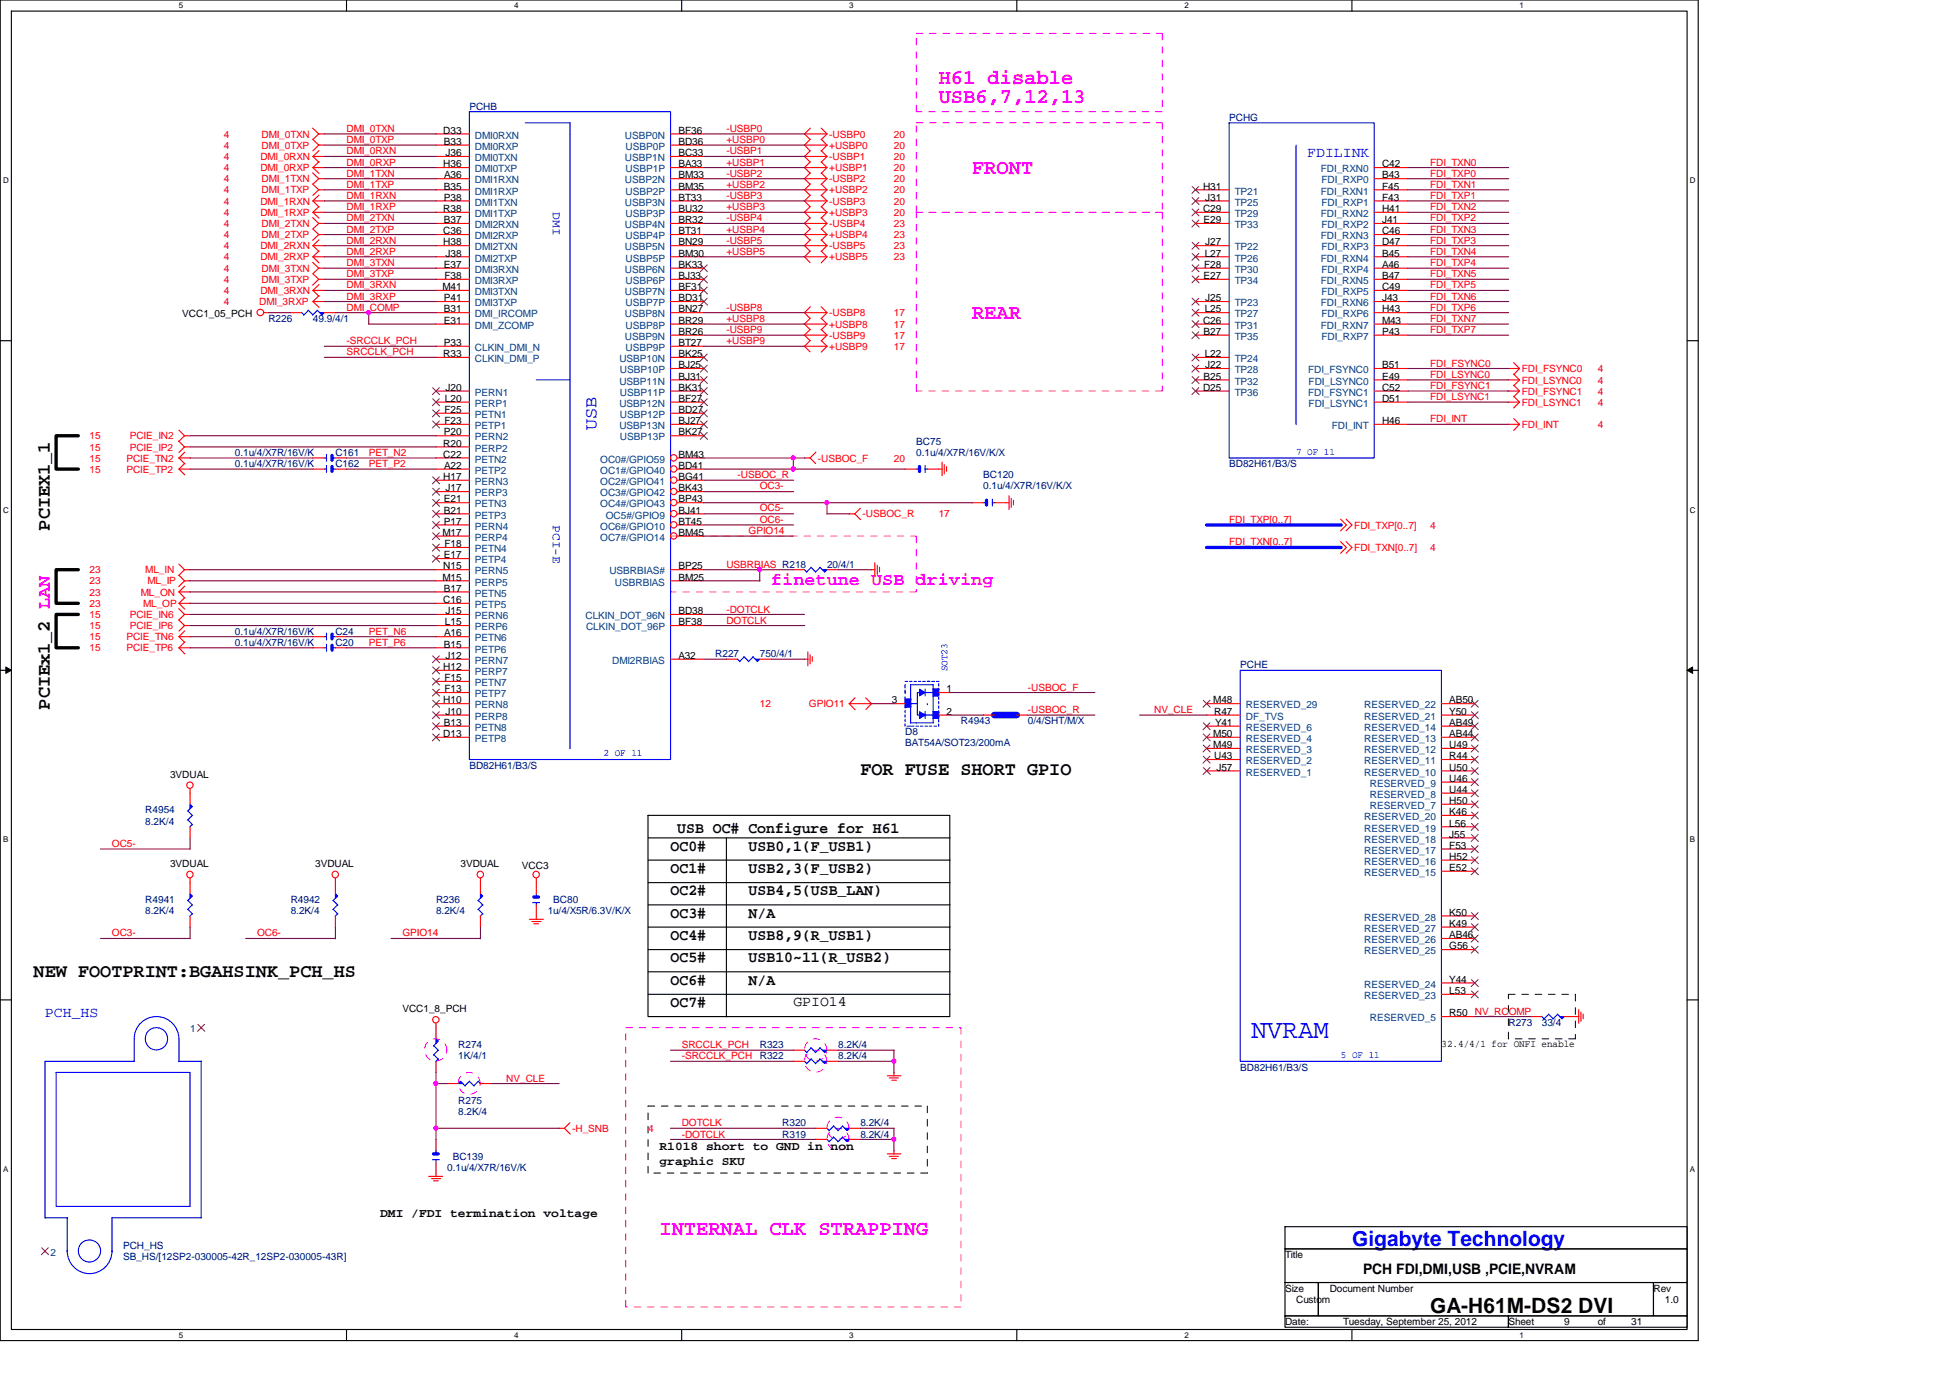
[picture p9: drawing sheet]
<svg xmlns="http://www.w3.org/2000/svg" width="297mm" height="210mm" viewBox="0 0 297 210" stroke-linecap="round" stroke-linejoin="round" font-family="sans-serif">
<defs><g id="words">
<text font-size="4.1" fill="#00f" x="190.6" y="158.1">NVRAM</text>
<g font-size="3.2" fill="#f0f">
<text x="143" y="12.9">H61 disable</text>
<text x="143" y="15.7">USB6,7,12,13</text>
<text x="148.1" y="26.5">FRONT</text>
<text x="148.1" y="48.6">REAR</text>
<text x="100.5" y="188.2">INTERNAL CLK STRAPPING</text>
</g>
<text font-size="3.2" fill="#00f" x="205.9" y="189.8">Gigabyte Technology</text>
<text font-size="3.2" x="217.8" y="200">GA-H61M-DS2 DVI</text>
<g font-size="2.9">
<text x="7.6" y="80.8" transform="rotate(-90 7.6 80.8)">PCIEX1_1</text>
<text x="7.6" y="108.1" transform="rotate(-90 7.6 108.1)">PCIEx1_2 LAN</text>
<text x="131.1" y="118.1">FOR FUSE SHORT GPIO</text>
<text x="5.1" y="148.8">NEW FOOTPRINT:BGAHSINK_PCH_HS</text>
</g>
<text font-size="2.7" fill="#00f" x="90.8" y="65.5" transform="rotate(-90 90.8 65.5)">USB</text>
<text font-size="2.7" fill="#f0f" x="117.5" y="89.1">finetune USB driving</text>
<g font-size="2.4">
<text x="102.1" y="129.6">OC0#</text>
<text x="103.2" y="126.8">USB OC# Configure for H61</text>
<text x="114" y="129.6">USB0,1(F_USB1)</text>
<text x="102.1" y="133">OC1#</text>
<text x="102.1" y="136.4">OC2#</text>
<text x="114" y="133">USB2,3(F_USB2)</text>
<text x="114" y="136.4">USB4,5(USB_LAN)</text>
<text x="102.1" y="139.8">OC3#</text>
<text x="102.1" y="143.2">OC4#</text>
<text x="114" y="139.8">N/A</text>
<text x="114" y="143.2">USB8,9(R_USB1)</text>
<text x="102.1" y="146.6">OC5#</text>
<text x="102.1" y="150">OC6#</text>
<text x="114" y="150">N/A</text>
<text x="114" y="146.6">USB10~11(R_USB2)</text>
<text x="102.1" y="153.4">OC7#</text>
</g>
<g font-size="2.2" fill="#00f">
<text x="199.1" y="23.9">FDILINK</text>
<text x="6.9" y="155">PCH_HS</text>
</g>
<g font-size="2.2">
<text x="120.9" y="153.3">GPIO14</text>
<text x="207.6" y="194">PCH FDI,DMI,USB ,PCIE,NVRAM</text>
</g>
<g font-size="1.9" fill="#00f">
<text x="84.2" y="32.3" transform="rotate(90 84.2 32.3)">DMI</text>
<text x="84.2" y="80" transform="rotate(90 84.2 80)">PCI-E</text>
</g>
<g font-size="1.9">
<text x="100.5" y="175.1">R1018 short to GND in non</text>
<text x="100.5" y="177.5">graphic SKU</text>
<text x="57.9" y="185.3">DMI /FDI termination voltage</text>
</g>
<g font-size="1.5" fill="#000080">
<text x="71.5" y="16.7">PCHB</text>
<text x="187.2" y="18.4">PCHG</text>
<text x="40.9" y="49">R226</text>
<text x="47.7" y="49">49.9/4/1</text>
<text x="35.8" y="69.5">0.1u/4/X7R/16V/K</text>
<text x="35.8" y="71.2">0.1u/4/X7R/16V/K</text>
<text x="51.1" y="69.5">C161</text>
<text x="51.1" y="71.2">C162</text>
<text x="139.6" y="67.8">BC75</text>
<text x="139.6" y="69.5">0.1u/4/X7R/16V/K/X</text>
<text x="187.2" y="71.2">BD82H61/B3/S</text>
<text x="149.8" y="72.9">BC120</text>
<text x="149.8" y="74.5">0.1u/4/X7R/16V/K/X</text>
<text x="126" y="86.5">20/4/1</text>
<text x="35.8" y="98.4">0.1u/4/X7R/16V/K</text>
<text x="35.8" y="96.7">0.1u/4/X7R/16V/K</text>
<text x="51.1" y="98.4">C20</text>
<text x="51.1" y="96.7">C24</text>
<text x="109" y="100.1">R227</text>
<text x="115.7" y="100.1">750/4/1</text>
<text x="188.9" y="101.8">PCHE</text>
<text x="137.9" y="113.7">BAT54A/SOT23/200mA</text>
<text x="137.9" y="112">D8</text>
<text x="146.4" y="110.3">R4943</text>
<text x="156.6" y="110.3">0/4/SHT/M/X</text>
<text x="71.5" y="117.1">BD82H61/B3/S</text>
<text x="22.1" y="123.9">R4954</text>
<text x="22.1" y="125.6">8.2K/4</text>
<text x="22.1" y="137.5">R4941</text>
<text x="44.3" y="137.5">R4942</text>
<text x="66.4" y="137.5">R236</text>
<text x="84.3" y="137.5">BC80</text>
<text x="22.1" y="139.2">8.2K/4</text>
<text x="44.3" y="139.2">8.2K/4</text>
<text x="66.4" y="139.2">8.2K/4</text>
<text x="83.4" y="139.2">1u/4/X5R/6.3V/K/X</text>
<text x="69.8" y="159.6">R274</text>
<text x="69.8" y="161.4">1K/4/1</text>
<text x="115.7" y="159.6">R323</text>
<text x="115.7" y="161.4">R322</text>
<text x="127.7" y="159.6">8.2K/4</text>
<text x="127.7" y="161.4">8.2K/4</text>
<text x="229.8" y="156.3">R273</text>
<text x="234.9" y="156.3">33/4</text>
<text x="188.9" y="163.1">BD82H61/B3/S</text>
<text x="69.8" y="168.1">R275</text>
<text x="69.8" y="169.9">8.2K/4</text>
<text x="119.2" y="173.3">R319</text>
<text x="119.2" y="171.6">R320</text>
<text x="131.1" y="173.3">8.2K/4</text>
<text x="131.1" y="171.6">8.2K/4</text>
<text x="68.1" y="178.4">0.1u/4/X7R/16V/K</text>
<text x="69" y="176.7">BC139</text>
<text x="18.8" y="192">SB_HS/[12SP2-030005-42R_12SP2-030005-43R]</text>
<text x="18.8" y="190.3">PCH_HS</text>
</g>
<g font-size="1.5" fill="#f00">
<text x="34.1" y="22.6">4</text>
<text x="34.1" y="21">4</text>
<text x="39.8" y="22.6">DMI_0TXP</text>
<text x="39.8" y="21">DMI_0TXN</text>
<text x="52.8" y="20.1">DMI_0TXN</text>
<text x="52.8" y="23.5">DMI_0RXN</text>
<text x="52.8" y="21.8">DMI_0TXP</text>
<text x="110.7" y="20.1">-USBP0</text>
<text x="110.7" y="21.8">+USBP0</text>
<text x="110.7" y="23.5">-USBP1</text>
<text x="126.3" y="21">-USBP0</text>
<text x="126.3" y="22.6">+USBP0</text>
<text x="136.2" y="21">20</text>
<text x="136.2" y="22.6">20</text>
<text x="34.1" y="26.1">4</text>
<text x="34.1" y="24.4">4</text>
<text x="34.1" y="29.5">4</text>
<text x="34.1" y="27.8">4</text>
<text x="39.7" y="26.1">DMI_0RXP</text>
<text x="39.7" y="24.4">DMI_0RXN</text>
<text x="39.8" y="29.5">DMI_1TXP</text>
<text x="39.8" y="27.8">DMI_1TXN</text>
<text x="52.8" y="28.6">DMI_1TXP</text>
<text x="52.8" y="26.9">DMI_1TXN</text>
<text x="52.8" y="25.2">DMI_0RXP</text>
<text x="110.7" y="26.9">-USBP2</text>
<text x="110.7" y="25.2">+USBP1</text>
<text x="110.7" y="28.6">+USBP2</text>
<text x="126.3" y="24.4">-USBP1</text>
<text x="126.3" y="26.1">+USBP1</text>
<text x="126.3" y="29.5">+USBP2</text>
<text x="126.3" y="27.8">-USBP2</text>
<text x="136.2" y="24.4">20</text>
<text x="136.2" y="26.1">20</text>
<text x="136.2" y="29.5">20</text>
<text x="136.2" y="27.8">20</text>
<text x="217.8" y="28.6">FDI_TXN1</text>
<text x="217.8" y="26.9">FDI_TXP0</text>
<text x="217.8" y="25.2">FDI_TXN0</text>
<text x="34.1" y="31.2">4</text>
<text x="34.1" y="32.9">4</text>
<text x="34.1" y="34.6">4</text>
<text x="39.7" y="31.2">DMI_1RXN</text>
<text x="39.7" y="32.9">DMI_1RXP</text>
<text x="39.8" y="34.6">DMI_2TXN</text>
<text x="52.8" y="35.4">DMI_2TXP</text>
<text x="52.8" y="30.3">DMI_1RXN</text>
<text x="52.8" y="33.7">DMI_2TXN</text>
<text x="52.8" y="32">DMI_1RXP</text>
<text x="110.7" y="32">+USBP3</text>
<text x="110.7" y="35.4">+USBP4</text>
<text x="110.7" y="30.3">-USBP3</text>
<text x="110.7" y="33.7">-USBP4</text>
<text x="126.3" y="31.2">-USBP3</text>
<text x="126.3" y="32.9">+USBP3</text>
<text x="126.3" y="34.6">-USBP4</text>
<text x="136.2" y="31.2">20</text>
<text x="136.2" y="32.9">20</text>
<text x="136.2" y="34.6">23</text>
<text x="217.8" y="35.4">FDI_TXN3</text>
<text x="217.8" y="33.7">FDI_TXP2</text>
<text x="217.8" y="30.3">FDI_TXP1</text>
<text x="217.8" y="32">FDI_TXN2</text>
<text x="34.1" y="38">4</text>
<text x="34.1" y="39.7">4</text>
<text x="34.1" y="36.3">4</text>
<text x="34.1" y="41.4">4</text>
<text x="39.7" y="38">DMI_2RXN</text>
<text x="39.7" y="39.7">DMI_2RXP</text>
<text x="39.8" y="36.3">DMI_2TXP</text>
<text x="39.8" y="41.4">DMI_3TXN</text>
<text x="52.8" y="38.8">DMI_2RXP</text>
<text x="52.8" y="37.1">DMI_2RXN</text>
<text x="52.8" y="40.5">DMI_3TXN</text>
<text x="110.7" y="38.8">+USBP5</text>
<text x="110.7" y="37.1">-USBP5</text>
<text x="126.3" y="39.7">+USBP5</text>
<text x="126.3" y="38">-USBP5</text>
<text x="126.3" y="36.3">+USBP4</text>
<text x="136.2" y="39.7">23</text>
<text x="136.2" y="38">23</text>
<text x="136.2" y="36.3">23</text>
<text x="217.8" y="38.8">FDI_TXN4</text>
<text x="217.8" y="40.5">FDI_TXP4</text>
<text x="217.8" y="37.1">FDI_TXP3</text>
<text x="34.1" y="44.8">4</text>
<text x="34.1" y="46.5">4</text>
<text x="34.1" y="43.1">4</text>
<text x="39.5" y="46.5">DMI_3RXP</text>
<text x="39.7" y="44.8">DMI_3RXN</text>
<text x="39.8" y="43.1">DMI_3TXP</text>
<text x="52.8" y="43.9">DMI_3RXN</text>
<text x="52.8" y="42.2">DMI_3TXP</text>
<text x="52.8" y="47.3">DMI_COMP</text>
<text x="52.8" y="45.6">DMI_3RXP</text>
<text x="110.7" y="47.3">-USBP8</text>
<text x="217.8" y="43.9">FDI_TXP5</text>
<text x="217.8" y="45.6">FDI_TXN6</text>
<text x="217.8" y="47.3">FDI_TXP6</text>
<text x="217.8" y="42.2">FDI_TXN5</text>
<text x="52.8" y="52.5">-SRCCLK_PCH</text>
<text x="110.7" y="50.8">-USBP9</text>
<text x="110.7" y="49">+USBP8</text>
<text x="110.7" y="52.5">+USBP9</text>
<text x="126.3" y="53.3">+USBP9</text>
<text x="126.3" y="51.6">-USBP9</text>
<text x="126.3" y="48.2">-USBP8</text>
<text x="126.3" y="49.9">+USBP8</text>
<text x="136.2" y="53.3">17</text>
<text x="136.2" y="51.6">17</text>
<text x="136.2" y="48.2">17</text>
<text x="136.2" y="49.9">17</text>
<text x="217.8" y="50.8">FDI_TXP7</text>
<text x="217.8" y="49">FDI_TXN7</text>
<text x="52.8" y="54.1">SRCCLK_PCH</text>
<text x="217.8" y="55.8">FDI_FSYNC0</text>
<text x="217.8" y="57.5">FDI_LSYNC0</text>
<text x="217.8" y="59.3">FDI_FSYNC1</text>
<text x="231.8" y="58.4">FDI_LSYNC0</text>
<text x="231.8" y="56.7">FDI_FSYNC0</text>
<text x="243.4" y="58.4">4</text>
<text x="243.4" y="56.7">4</text>
<text x="217.8" y="61">FDI_LSYNC1</text>
<text x="217.8" y="64.3">FDI_INT</text>
<text x="231.8" y="65.2">FDI_INT</text>
<text x="231.8" y="60.1">FDI_FSYNC1</text>
<text x="231.8" y="61.8">FDI_LSYNC1</text>
<text x="243.4" y="65.2">4</text>
<text x="243.4" y="60.1">4</text>
<text x="243.4" y="61.8">4</text>
<text x="13.6" y="70.3">15</text>
<text x="13.6" y="68.6">15</text>
<text x="13.6" y="66.9">15</text>
<text x="19.3" y="70.3">PCIE_TN2</text>
<text x="19.8" y="68.6">PCIE_IP2</text>
<text x="19.8" y="66.9">PCIE_IN2</text>
<text x="56.2" y="71.2">PET_P2</text>
<text x="56.2" y="69.5">PET_N2</text>
<text x="124.6" y="70.3">-USBOC_F</text>
<text x="136.2" y="70.3">20</text>
<text x="13.6" y="72">15</text>
<text x="19.3" y="72">PCIE_TP2</text>
<text x="112.3" y="72.9">-USBOC_R</text>
<text x="115.7" y="74.5">OC3-</text>
<text x="115.7" y="77.8">OC5-</text>
<text x="114" y="81.4">GPIO14</text>
<text x="115.7" y="79.7">OC6-</text>
<text x="131.4" y="78.8">-USBOC_R</text>
<text x="143" y="78.8">17</text>
<text x="187.2" y="83.1">FDI_TXN[0..7]</text>
<text x="187.2" y="79.7">FDI_TXP[0..7]</text>
<text x="206.3" y="80.5">FDI_TXP[0..7]</text>
<text x="206.3" y="83.9">FDI_TXN[0..7]</text>
<text x="217.8" y="80.5">4</text>
<text x="217.8" y="83.9">4</text>
<text x="13.6" y="89">23</text>
<text x="13.6" y="87.3">23</text>
<text x="22.1" y="87.3">ML_IN</text>
<text x="22.5" y="89">ML_IP</text>
<text x="110.7" y="86.5">USBRBIAS R218</text>
<text x="13.6" y="94.1">15</text>
<text x="13.6" y="95.8">15</text>
<text x="13.6" y="92.5">23</text>
<text x="13.6" y="90.7">23</text>
<text x="19.8" y="94.1">PCIE_IN6</text>
<text x="19.8" y="95.8">PCIE_IP6</text>
<text x="21.5" y="90.7">ML_ON</text>
<text x="21.8" y="92.5">ML_OP</text>
<text x="110.7" y="93.3">-DOTCLK</text>
<text x="110.7" y="95">DOTCLK</text>
<text x="13.6" y="97.5">15</text>
<text x="13.6" y="99.2">15</text>
<text x="19.3" y="97.5">PCIE_TN6</text>
<text x="19.3" y="99.2">PCIE_TP6</text>
<text x="56.2" y="96.7">PET_N6</text>
<text x="56.2" y="98.4">PET_P6</text>
<text x="115.7" y="107.7">12</text>
<text x="123.2" y="107.7">GPIO11</text>
<text x="156.6" y="105.2">-USBOC_F</text>
<text x="156.6" y="108.6">-USBOC_R</text>
<text x="175.8" y="108.6">NV_CLE</text>
<text x="17.1" y="129">OC5-</text>
<text x="17.1" y="142.6">OC3-</text>
<text x="39.2" y="142.6">OC6-</text>
<text x="61.3" y="142.6">GPIO14</text>
<text x="224.7" y="154.6">NV_RCOMP</text>
<text x="103.8" y="161.4">-SRCCLK_PCH</text>
<text x="103.8" y="159.6">SRCCLK_PCH</text>
<text x="77.1" y="164.8">NV_CLE</text>
<text x="87.2" y="172.4">-H_SNB</text>
<text x="98.7" y="172.4">4</text>
<text x="103.8" y="173.3">-DOTCLK</text>
<text x="103.8" y="171.6">DOTCLK</text>
</g>
<g font-size="1.5">
<text x="67.5" y="20.4">D33</text>
<text x="67.6" y="22.1">B33</text>
<text x="67.9" y="23.8">J36</text>
<text x="103.3" y="20.4">BF36</text>
<text x="103.3" y="22.1">BD36</text>
<text x="103.3" y="23.8">BC33</text>
<text x="67.5" y="25.5">H36</text>
<text x="67.6" y="28.9">B35</text>
<text x="67.6" y="27.2">A36</text>
<text x="103.3" y="25.5">BA33</text>
<text x="103.3" y="27.2">BM33</text>
<text x="103.3" y="28.9">BM35</text>
<text x="183.3" y="28.9">H31</text>
<text x="210.5" y="25.5">C42</text>
<text x="210.5" y="27.2">B43</text>
<text x="210.5" y="28.9">F45</text>
<text x="67.5" y="32.3">R38</text>
<text x="67.5" y="35.7">C36</text>
<text x="67.6" y="30.6">P38</text>
<text x="67.6" y="34">B37</text>
<text x="103.3" y="30.6">BT33</text>
<text x="103.3" y="32.3">BU32</text>
<text x="103.3" y="34">BR32</text>
<text x="103.3" y="35.7">BT31</text>
<text x="183.3" y="32.3">C29</text>
<text x="183.3" y="34">E29</text>
<text x="183.6" y="30.6">J31</text>
<text x="210.5" y="30.6">F43</text>
<text x="210.5" y="32.3">H41</text>
<text x="210.5" y="34">J41</text>
<text x="210.5" y="35.7">C46</text>
<text x="67.5" y="37.4">H38</text>
<text x="67.6" y="40.8">E37</text>
<text x="67.9" y="39.1">J38</text>
<text x="103.3" y="37.4">BN29</text>
<text x="103.3" y="39.1">BM30</text>
<text x="103.3" y="40.8">BK33</text>
<text x="183.4" y="40.8">F28</text>
<text x="183.5" y="39.1">L27</text>
<text x="183.6" y="37.4">J27</text>
<text x="210.5" y="37.4">D47</text>
<text x="210.5" y="39.1">B45</text>
<text x="210.5" y="40.8">A46</text>
<text x="67.4" y="44.2">M41</text>
<text x="67.6" y="45.9">P41</text>
<text x="67.6" y="47.6">B31</text>
<text x="67.7" y="42.5">F38</text>
<text x="103.3" y="42.5">BJ33</text>
<text x="103.3" y="44.2">BF31</text>
<text x="103.3" y="45.9">BD31</text>
<text x="103.3" y="47.6">BN27</text>
<text x="183.3" y="42.5">E27</text>
<text x="183.5" y="47.6">L25</text>
<text x="183.6" y="45.9">J25</text>
<text x="210.5" y="42.5">B47</text>
<text x="210.5" y="44.2">C49</text>
<text x="210.5" y="45.9">J43</text>
<text x="210.5" y="47.6">H43</text>
<text x="27.8" y="48.3">VCC1_05_PCH</text>
<text x="67.6" y="49.3">E31</text>
<text x="67.6" y="52.7">P33</text>
<text x="103.3" y="49.3">BR29</text>
<text x="103.3" y="51">BR26</text>
<text x="103.3" y="52.7">BT27</text>
<text x="183.3" y="49.3">C26</text>
<text x="183.3" y="51">B27</text>
<text x="210.5" y="49.3">M43</text>
<text x="210.5" y="51">P43</text>
<text x="67.5" y="54.4">R33</text>
<text x="67.9" y="59.5">J20</text>
<text x="103.3" y="54.4">BK25</text>
<text x="103.3" y="56.1">BJ25</text>
<text x="103.3" y="57.8">BJ31</text>
<text x="103.3" y="59.5">BK31</text>
<text x="183.3" y="59.5">D25</text>
<text x="183.3" y="57.8">B25</text>
<text x="183.5" y="54.4">L22</text>
<text x="183.6" y="56.1">J22</text>
<text x="210.5" y="56.1">B51</text>
<text x="210.5" y="57.8">E49</text>
<text x="210.5" y="59.5">C52</text>
<text x="67.7" y="62.9">F25</text>
<text x="67.7" y="64.6">F23</text>
<text x="67.8" y="61.2">L20</text>
<text x="103.3" y="61.2">BF27</text>
<text x="103.3" y="62.9">BD27</text>
<text x="103.3" y="64.6">BJ27</text>
<text x="210.5" y="61.2">D51</text>
<text x="210.5" y="64.6">H46</text>
<text x="67.5" y="68">R20</text>
<text x="67.5" y="69.7">C22</text>
<text x="67.6" y="66.3">P20</text>
<text x="67.6" y="71.4">A22</text>
<text x="103.3" y="66.3">BK27</text>
<text x="103.3" y="69.7">BM43</text>
<text x="103.3" y="71.4">BD41</text>
<text x="67.5" y="73.1">H17</text>
<text x="67.6" y="76.5">E21</text>
<text x="67.9" y="74.8">J17</text>
<text x="103.3" y="73.1">BG41</text>
<text x="103.3" y="74.8">BK43</text>
<text x="103.3" y="76.5">BP43</text>
<text x="67.4" y="81.6">M17</text>
<text x="67.6" y="78.2">B21</text>
<text x="67.6" y="79.9">P17</text>
<text x="67.7" y="83.4">F18</text>
<text x="103.3" y="78.2">BJ41</text>
<text x="103.3" y="79.9">BT45</text>
<text x="103.3" y="81.6">BM45</text>
<text x="67.4" y="88.4">M15</text>
<text x="67.5" y="86.7">N15</text>
<text x="67.6" y="85">E17</text>
<text x="103.3" y="86.7">BP25</text>
<text x="103.3" y="88.4">BM25</text>
<text x="67.5" y="91.9">C16</text>
<text x="67.6" y="90.1">B17</text>
<text x="67.8" y="95.2">L15</text>
<text x="67.9" y="93.6">J15</text>
<text x="103.3" y="93.6">BD38</text>
<text x="103.3" y="95.2">BF38</text>
<text x="67.6" y="98.6">B15</text>
<text x="67.6" y="96.9">A16</text>
<text x="67.9" y="100.4">J12</text>
<text x="103.3" y="100.4">A32</text>
<text x="67.5" y="102.1">H12</text>
<text x="67.5" y="107.1">H10</text>
<text x="67.7" y="103.8">F15</text>
<text x="67.7" y="105.5">F13</text>
<text x="135.8" y="107.1">3</text>
<text x="144.2" y="105.5">1</text>
<text x="184.8" y="107.1">M48</text>
<text x="220.8" y="107.1">AB50</text>
<text x="67.5" y="112.3">D13</text>
<text x="67.6" y="110.6">B13</text>
<text x="67.9" y="108.9">J10</text>
<text x="144.2" y="108.9">2</text>
<text x="184.8" y="112.3">M50</text>
<text x="184.8" y="114">M49</text>
<text x="185" y="108.9">R47</text>
<text x="185.1" y="110.6">Y41</text>
<text x="220.8" y="108.9">Y50</text>
<text x="220.8" y="110.6">AB49</text>
<text x="220.8" y="112.3">AB44</text>
<text x="220.8" y="114">U49</text>
<text x="25.9" y="118.5">3VDUAL</text>
<text x="185" y="115.7">U43</text>
<text x="185.3" y="117.4">J57</text>
<text x="220.8" y="115.7">R44</text>
<text x="220.8" y="117.4">U50</text>
<text x="220.8" y="119.1">U46</text>
<text x="220.8" y="120.8">U44</text>
<text x="220.8" y="122.5">H50</text>
<text x="220.8" y="124.2">K46</text>
<text x="220.8" y="125.9">L56</text>
<text x="220.8" y="127.6">J55</text>
<text x="220.8" y="129.3">F53</text>
<text x="220.8" y="131">H52</text>
<text x="25.9" y="132.1">3VDUAL</text>
<text x="48" y="132.1">3VDUAL</text>
<text x="70.1" y="132.1">3VDUAL</text>
<text x="79.5" y="132.4">VCC3</text>
<text x="220.8" y="132.7">E52</text>
<text x="220.8" y="139.5">K50</text>
<text x="220.8" y="141.2">K49</text>
<text x="220.8" y="142.9">AB46</text>
<text x="220.8" y="144.6">G56</text>
<text x="220.8" y="149.7">Y44</text>
<text x="61.3" y="154.2">VCC1_8_PCH</text>
<text x="220.8" y="151.4">L53</text>
<text x="220.8" y="154.8">R50</text>
<text x="219.6" y="159.5">32.4/4/1 for ONFI enable</text>
<text x="195.7" y="191.6">Title</text>
<text x="195.7" y="196.8">Size</text>
<text x="202.6" y="196.8">Document Number</text>
<text x="251.9" y="196.8">Rev</text>
<text x="195.7" y="201.8">Date:</text>
<text x="197.4" y="198.5">Custom</text>
<text x="204.6" y="201.8">Tuesday, September 25, 2012</text>
<text x="229.8" y="201.8">Sheet</text>
<text x="238.3" y="201.8">9</text>
<text x="243.4" y="201.8">of</text>
<text x="248.5" y="201.8">31</text>
<text x="253.6" y="198.5">1.0</text>
</g>
<g font-size="1.5" fill="#004080">
<text x="72.3" y="21.1">DMI0RXN</text>
<text x="72.3" y="22.8">DMI0RXP</text>
<text x="95.2" y="21.1">USBP0N</text>
<text x="95.3" y="22.8">USBP0P</text>
<text x="72.3" y="24.6">DMI0TXN</text>
<text x="72.3" y="26.2">DMI0TXP</text>
<text x="72.3" y="27.9">DMI1RXN</text>
<text x="72.3" y="29.6">DMI1RXP</text>
<text x="95.2" y="24.6">USBP1N</text>
<text x="95.2" y="27.9">USBP2N</text>
<text x="95.3" y="26.2">USBP1P</text>
<text x="95.3" y="29.6">USBP2P</text>
<text x="188.1" y="29.6">TP21</text>
<text x="201.2" y="26.2">FDI_RXN0</text>
<text x="201.2" y="29.6">FDI_RXN1</text>
<text x="201.3" y="27.9">FDI_RXP0</text>
<text x="72.3" y="31.3">DMI1TXN</text>
<text x="72.3" y="33.1">DMI1TXP</text>
<text x="72.3" y="34.8">DMI2RXN</text>
<text x="95.2" y="31.3">USBP3N</text>
<text x="95.2" y="34.8">USBP4N</text>
<text x="95.3" y="33.1">USBP3P</text>
<text x="188.1" y="31.3">TP25</text>
<text x="188.1" y="33.1">TP29</text>
<text x="188.1" y="34.8">TP33</text>
<text x="201.2" y="33.1">FDI_RXN2</text>
<text x="201.3" y="31.3">FDI_RXP1</text>
<text x="201.3" y="34.8">FDI_RXP2</text>
<text x="72.3" y="36.4">DMI2RXP</text>
<text x="72.3" y="38.1">DMI2TXN</text>
<text x="72.3" y="39.8">DMI2TXP</text>
<text x="72.3" y="41.6">DMI3RXN</text>
<text x="95.2" y="38.1">USBP5N</text>
<text x="95.2" y="41.6">USBP6N</text>
<text x="95.3" y="36.4">USBP4P</text>
<text x="95.3" y="39.8">USBP5P</text>
<text x="188.1" y="38.1">TP22</text>
<text x="188.1" y="39.8">TP26</text>
<text x="188.1" y="41.6">TP30</text>
<text x="201.2" y="36.4">FDI_RXN3</text>
<text x="201.2" y="39.8">FDI_RXN4</text>
<text x="201.3" y="38.1">FDI_RXP3</text>
<text x="201.3" y="41.6">FDI_RXP4</text>
<text x="72.3" y="43.3">DMI3RXP</text>
<text x="72.3" y="45">DMI3TXN</text>
<text x="72.3" y="46.7">DMI3TXP</text>
<text x="95.2" y="45">USBP7N</text>
<text x="95.3" y="43.3">USBP6P</text>
<text x="95.3" y="46.7">USBP7P</text>
<text x="188.1" y="43.3">TP34</text>
<text x="188.1" y="46.7">TP23</text>
<text x="201.2" y="43.3">FDI_RXN5</text>
<text x="201.2" y="46.7">FDI_RXN6</text>
<text x="201.3" y="45">FDI_RXP5</text>
<text x="72.3" y="48.3">DMI_IRCOMP</text>
<text x="72.3" y="50.1">DMI_ZCOMP</text>
<text x="72.3" y="53.5">CLKIN_DMI_N</text>
<text x="95.2" y="48.3">USBP8N</text>
<text x="95.2" y="51.8">USBP9N</text>
<text x="95.3" y="50.1">USBP8P</text>
<text x="95.3" y="53.5">USBP9P</text>
<text x="188.1" y="48.3">TP27</text>
<text x="188.1" y="50.1">TP31</text>
<text x="188.1" y="51.8">TP35</text>
<text x="201.2" y="50.1">FDI_RXN7</text>
<text x="201.3" y="48.3">FDI_RXP6</text>
<text x="201.3" y="51.8">FDI_RXP7</text>
<text x="72.3" y="55.2">CLKIN_DMI_P</text>
<text x="94.4" y="55.2">USBP10N</text>
<text x="94.4" y="58.6">USBP11N</text>
<text x="94.4" y="56.9">USBP10P</text>
<text x="188.1" y="55.2">TP24</text>
<text x="188.1" y="56.9">TP28</text>
<text x="188.1" y="58.6">TP32</text>
<text x="199.3" y="56.9">FDI_FSYNC0</text>
<text x="199.3" y="58.6">FDI_LSYNC0</text>
<text x="72.3" y="60.3">PERN1</text>
<text x="72.3" y="62">PERP1</text>
<text x="72.3" y="63.7">PETN1</text>
<text x="72.3" y="65.4">PETP1</text>
<text x="94.4" y="62">USBP12N</text>
<text x="94.4" y="65.4">USBP13N</text>
<text x="94.4" y="60.3">USBP11P</text>
<text x="94.4" y="63.7">USBP12P</text>
<text x="188.1" y="60.3">TP36</text>
<text x="199.3" y="60.3">FDI_FSYNC1</text>
<text x="199.3" y="62">FDI_LSYNC1</text>
<text x="202.9" y="65.4">FDI_INT</text>
<text x="72.3" y="67.1">PERN2</text>
<text x="72.3" y="68.8">PERP2</text>
<text x="72.3" y="70.5">PETN2</text>
<text x="91.4" y="70.5">OC0#/GPIO59</text>
<text x="94.4" y="67.1">USBP13P</text>
<text x="72.3" y="72.2">PETP2</text>
<text x="72.3" y="73.9">PERN3</text>
<text x="72.3" y="75.6">PERP3</text>
<text x="72.3" y="77.3">PETN3</text>
<text x="91.4" y="72.2">OC1#/GPIO40</text>
<text x="91.4" y="73.9">OC2#/GPIO41</text>
<text x="91.4" y="75.6">OC3#/GPIO42</text>
<text x="91.4" y="77.3">OC4#/GPIO43</text>
<text x="72.3" y="79">PETP3</text>
<text x="72.3" y="80.7">PERN4</text>
<text x="72.3" y="82.4">PERP4</text>
<text x="91.4" y="80.7">OC6#/GPIO10</text>
<text x="91.4" y="82.4">OC7#/GPIO14</text>
<text x="92.3" y="79">OC5#/GPIO9</text>
<text x="72.3" y="87.5">PERN5</text>
<text x="72.3" y="89.2">PERP5</text>
<text x="72.3" y="84.1">PETN4</text>
<text x="72.3" y="85.8">PETP4</text>
<text x="92.8" y="87.5">USBRBIAS#</text>
<text x="93.7" y="89.2">USBRBIAS</text>
<text x="72.3" y="90.9">PETN5</text>
<text x="72.3" y="92.6">PETP5</text>
<text x="72.3" y="94.3">PERN6</text>
<text x="89.2" y="94.3">CLKIN_DOT_96N</text>
<text x="72.3" y="96">PERP6</text>
<text x="72.3" y="97.7">PETN6</text>
<text x="72.3" y="99.4">PETP6</text>
<text x="72.3" y="101.1">PERN7</text>
<text x="89.3" y="96">CLKIN_DOT_96P</text>
<text x="93.3" y="101.1">DMI2RBIAS</text>
<text x="72.3" y="102.8">PERP7</text>
<text x="72.3" y="104.5">PETN7</text>
<text x="72.3" y="106.2">PETP7</text>
<text x="72.3" y="107.9">PERN8</text>
<text x="189.8" y="107.9">RESERVED_29</text>
<text x="207.8" y="107.9">RESERVED_22</text>
<text x="72.3" y="109.6">PERP8</text>
<text x="72.3" y="111.3">PETN8</text>
<text x="72.3" y="113">PETP8</text>
<text x="189.8" y="111.3">RESERVED_6</text>
<text x="189.8" y="113">RESERVED_4</text>
<text x="189.8" y="109.6">DF_TVS</text>
<text x="207.8" y="109.6">RESERVED_21</text>
<text x="207.8" y="111.3">RESERVED_14</text>
<text x="207.8" y="113">RESERVED_13</text>
<text x="189.8" y="114.7">RESERVED_3</text>
<text x="189.8" y="116.4">RESERVED_2</text>
<text x="189.8" y="118.2">RESERVED_1</text>
<text x="207.8" y="114.7">RESERVED_12</text>
<text x="207.8" y="116.4">RESERVED_11</text>
<text x="207.8" y="118.2">RESERVED_10</text>
<text x="208.7" y="119.8">RESERVED_9</text>
<text x="207.8" y="124.9">RESERVED_20</text>
<text x="208.7" y="121.5">RESERVED_8</text>
<text x="208.7" y="123.2">RESERVED_7</text>
<text x="207.8" y="126.7">RESERVED_19</text>
<text x="207.8" y="128.4">RESERVED_18</text>
<text x="207.8" y="130">RESERVED_17</text>
<text x="207.8" y="131.7">RESERVED_16</text>
<text x="207.8" y="133.4">RESERVED_15</text>
<text x="207.8" y="140.3">RESERVED_28</text>
<text x="207.8" y="141.9">RESERVED_27</text>
<text x="207.8" y="143.7">RESERVED_26</text>
<text x="207.8" y="145.4">RESERVED_25</text>
<text x="207.8" y="150.5">RESERVED_24</text>
<text x="207.8" y="152.2">RESERVED_23</text>
<text x="208.7" y="155.6">RESERVED_5</text>
<text x="29" y="157.3">1</text>
<text x="7.7" y="191.3">2</text>
</g>
<g font-size="1.5" fill="#00f">
<text x="197.4" y="69.3">7 OF 11</text>
<text x="144.3" y="102.3" transform="rotate(-90 144.3 102.3)">SOT23</text>
<text x="91.9" y="115.2">2 OF 11</text>
<text x="204.3" y="161.2">5 OF 11</text>
</g>
<g font-size="1.2">
<text x="27.3" y="1.3">5</text>
<text x="78.3" y="1.3">4</text>
<text x="129.4" y="1.3">3</text>
<text x="180.4" y="1.3">2</text>
<text x="231.5" y="1.3">1</text>
<text x=".5" y="27.9">D</text>
<text x="257.4" y="27.9">D</text>
<text x=".5" y="78.1">C</text>
<text x="257.4" y="78.1">C</text>
<text x=".5" y="128.3">B</text>
<text x="257.4" y="128.3">B</text>
<text x=".5" y="178.5">A</text>
<text x="257.4" y="178.5">A</text>
<text x="27.3" y="203.8">5</text>
<text x="78.3" y="203.8">4</text>
<text x="129.4" y="203.8">3</text>
<text x="180.4" y="203.8">2</text>
<text x="231.5" y="203.8">1</text>
</g>
</g></defs>
<path d="M0 0h258.7v204.2h-258.7zM1.7 1.7h255.3v200.8h-255.3z" fill="none" stroke="#000" stroke-width=".17"/>
<g fill="#fff">
<path d="M27.3 .2h.6v1.3h-.6z"/>
<path d="M27.3 202.7h.6v1.3h-.6z"/>
</g>
<path d="M52.8 0v1.7M52.8 202.5v1.7" fill="none" stroke="#000" stroke-width=".17"/>
<g fill="#fff">
<path d="M78.3 .2h.6v1.3h-.6z"/>
<path d="M78.3 202.7h.6v1.3h-.6z"/>
</g>
<path d="M103.8 0v1.7M103.8 202.5v1.7" fill="none" stroke="#000" stroke-width=".17"/>
<g fill="#fff">
<path d="M129.4 .2h.6v1.3h-.6z"/>
<path d="M129.4 202.7h.6v1.3h-.6z"/>
</g>
<path d="M154.9 0v1.7M154.9 202.5v1.7" fill="none" stroke="#000" stroke-width=".17"/>
<g fill="#fff">
<path d="M180.4 .2h.6v1.3h-.6z"/>
<path d="M180.4 202.7h.6v1.3h-.6z"/>
</g>
<path d="M205.9 0v1.7M205.9 202.5v1.7" fill="none" stroke="#000" stroke-width=".17"/>
<g fill="#fff">
<path d="M231.5 .2h.6v1.3h-.6z"/>
<path d="M231.5 202.7h.6v1.3h-.6z"/>
<path d="M.5 26.8h.8v1.4h-.8z"/>
<path d="M257.4 26.8h.9v1.4h-.9z"/>
<path d="M.5 77h.8v1.4h-.8z"/>
<path d="M257.4 77h.9v1.4h-.9z"/>
</g>
<path d="M0 51.9h1.7M257 51.9h1.7" fill="none" stroke="#000" stroke-width=".17"/>
<g fill="#fff">
<path d="M.5 127.2h.7v1.4h-.7z"/>
<path d="M257.4 127.2h.8v1.4h-.8z"/>
</g>
<path d="M0 102.1h1.7M257 102.1h1.7" fill="none" stroke="#000" stroke-width=".17"/>
<path d="M.9 101.6l.8 .5-.8 .5zM257 102.1l.8-.5v1z" fill="#000"/>
<path d="M.9 101.6l.8 .5-.8 .5zM257 102.1l.8-.5v1z" fill="none" stroke="#000" stroke-width=".15"/>
<g fill="#fff">
<path d="M.5 177.4h.7v1.4h-.7z"/>
<path d="M257.4 177.4h.8v1.4h-.8z"/>
</g>
<g fill="none" stroke="#000" stroke-width=".17">
<path d="M98.7 124.2h46v30.6h-46zM98.7 127.6h46M98.7 131h46M98.7 134.4h46M98.7 137.8h46M110.7 127.6v27.3M0 152.3h1.7M98.7 141.2h46M98.7 144.6h46M98.7 148h46M98.7 151.5h46M257 152.3h1.7"/>
<path d="M195.7 186.9h61.3v3.3h-61.3zM195.7 190.2h61.3v5.2h-61.3zM195.7 195.4h5.1v5h-5.1zM200.8 195.4h51.1v5h-51.1zM251.9 195.4h5.1v5h-5.1zM195.7 200.4h34.1v1.8h-34.1zM229.8 200.4h27.2v1.8h-27.2z"/>
</g>
<path d="M11.9 66.4h-3.4v5.1h3.4M11.9 86.8h-3.4v5.1h3.4M11.9 93.6h-3.4v5.1h3.4" fill="none" stroke="#000" stroke-width=".51"/>
<path d="M229.8 151.5h10.2M229.8 158.2v-6.7M240 151.5v6.7M240 158.2h-10.2M98.7 168.5h42.6M98.7 178.7v-10.2M141.3 168.5v10.2M141.3 178.7h-42.6" fill="none" stroke="#000" stroke-width=".15" stroke-dasharray="1 1 1 1 1 1 1 1"/>
<g fill="none" stroke="#f0f" stroke-width=".15" stroke-dasharray="1 1 1 1 1 1 1 1">
<path d="M139.6 5.1h37.4M139.6 17v-11.9M139.6 18.7h37.4M177 5.1v11.9M177 17h-37.4M177 18.7v13.6M139.6 32.3v-13.6M139.6 32.3h37.4M177 32.3h-37.4M177 32.3v27.3M139.6 59.6v-27.3M177 59.6h-37.4"/>
<path d="M102.1 81.7h37.5M102.1 90.2v-8.5M139.6 81.7v8.5M139.6 90.2h-37.5M95.3 156.5h51.1M146.4 156.5v42.6M95.3 199.1v-42.6M146.4 199.1h-51.1"/>
<circle cx="66.4" cy="159.9" r="1.7"/>
<circle cx="124.2" cy="159.9" r="1.7"/>
<circle cx="71.5" cy="165" r="1.68"/>
<circle cx="124.2" cy="161.6" r="1.69"/>
<circle cx="127.6" cy="173.5" r="1.68"/>
<circle cx="127.6" cy="171.8" r="1.68"/>
</g>
<g fill="none" stroke="#f00" stroke-width=".17">
<path d="M47.6 19.5l1 .9M123.4 19.5l-.9 .9h3.5M125.1 19.5l.9 .9M47.6 21.2l1 .9M47.6 28l1 .9M47.6 33.1l1 .9M47.6 40l1 .8M47.6 26.3l1 .9M47.7 30.6h1.7M47.7 30.6l.9 .9M47.7 32.3h1.7M47.7 32.3l.9 .9"/>
<path d="M47.7 25.5h1.7M47.7 25.5l.9 .9M47.7 37.4h1.7M47.7 37.4l.9 .9M47.7 39.1h1.7M47.7 39.1l.9 .9M47.7 23.8h1.7M47.7 23.8l.9 .9M48.5 22.1h.9M48.5 35.7h.9M48.5 28.9h.9M48.5 20.4h.9"/>
<path d="M48.5 34h.9M48.5 27.2h.9M48.6 35.7l-1 .9M48.6 22.1l-.9 .9M48.6 29.7l-.9 .9M48.6 34l-.9 .9 .9 .9M48.6 28.9l-.9 .9M48.6 20.4l-.9 .9M48.6 31.5l-.9 .8M48.6 24.6l-.9 .9M48.6 36.5l-.9 .9M48.6 27.2l-.9 .9"/>
<path d="M48.6 38.2l-.9 .9M48.6 22.9l-.9 .9M122.5 23.8l.9 .9M122.5 20.4l.9 .9M122.5 25.5l.9 .9M122.5 39.1l.9 .9M122.5 37.4l.9 .9M122.5 35.7l.9 .9M122.5 30.6l.9 .9M122.5 28.9l.9 .9M122.5 32.3l.9 .9M122.5 27.2l.9 .9"/>
<path d="M122.5 22.1l.9 .9M122.5 34l.9 .9M123.4 21.2l-.9 .9h3.5M123.4 29.7l-.9 .9h3.5M123.4 34.8l-.9 .9h3.5M123.4 28l-.9 .9h3.5M123.4 33.1l-.9 .9h3.5M123.4 31.5l-.9 .8h3.5M123.4 24.6l-.9 .9h3.5M123.4 36.5l-.9 .9h3.5M123.4 26.3l-.9 .9h3.5M123.4 38.2l-.9 .9h3.5"/>
<path d="M123.4 22.9l-.9 .9h3.5M125.1 22.9l.9 .9M125.1 28l.9 .9M125.1 24.6l.9 .9M125.1 38.2l.9 .9M125.1 36.5l.9 .9M125.1 34.8l.9 .9M125.1 29.7l.9 .9M125.1 31.5l.9 .8M125.1 26.3l.9 .9M125.1 21.2l.9 .9M125.1 33.1l.9 .9"/>
<path d="M126 20.4l-.9 .9M126 23.8l-.9 .9M126 25.5l-.9 .9M126 39.1l-.9 .9M126 34l-.9 .9M126 37.4l-.9 .9M126 35.7l-.9 .9M126 30.6l-.9 .9M126 28.9l-.9 .9M126 32.3l-.9 .9M126 27.2l-.9 .9M126 22.1l-.9 .9"/>
<path d="M40.2 47.6h.7M47.7 44.2h1.7M47.7 44.2l.9 .9M47.7 45.9h1.7M47.7 45.9l.9 .9M48.5 42.5h.9M48.5 40.8h.9M48.6 42.5l-1 .9M48.6 40.8l-.9 .9 .9 .9M48.6 43.3l-.9 .9M48.6 45l-.9 .9M122.5 52.7l.9 .9"/>
<path d="M122.5 51l.9 .9M122.5 47.6l.9 .9M122.5 49.3l.9 .9M123.4 51.9l-.9 .8h3.5M123.4 50.2l-.9 .9h3.5M123.4 46.7l-.9 .9h3.5M123.4 48.5l-.9 .9h3.5M125.1 51.9l.9 .8M125.1 50.2l.9 .9M125.1 46.7l.9 .9M125.1 48.5l.9 .9M126 52.7l-.9 .9"/>
<path d="M126 51.1l-.9 .8M126 47.6l-.9 1M126 49.4l-.9 .8M229.7 57.9h1.8M229.7 59.6h1.8M229.7 56.1h1.8M230.6 57l.9 .9M230.6 58.7l.9 .9M230.6 55.2l.9 .9M231.5 57.9l-.9 .9M231.5 59.6l-.9 .8M231.5 56.1l-.9 1"/>
<path d="M27.2 67.2l.9 .9M27.3 71.5h1.7M27.3 71.5l.8 .8M27.3 69.8h1.7M27.3 69.8l.8 .9M27.3 65.5l.8 .9M28.1 68.1h.9M28.1 66.4h.9M28.1 66.4l-.9 .9M28.1 68l-.8 .9M28.1 70.6l-.8 .9M28.1 68.9l-.8 .9"/>
<path d="M122.5 69.8h.9M123.4 69.7l.8 .9M124.3 68.9l-.9 .9M129.4 78.3h.9M130.2 78.3l.9 .9M131.1 77.4l-.9 .9M143 71.5h.5M143.5 70.4v2.1M143.8 70.8v1.4M144.2 71.1v.7M153.2 76.6h.5M153.7 75.5v2.1"/>
<path d="M154 75.9v1.4M154.4 76.2v.7M204.2 79.1l.9 .9-.9 .9M205.1 79.1l.8 .9-.8 .9M229.7 64.6h1.8M229.7 61.3h1.8M230.6 63.8l.9 .8M230.6 60.4l.9 .9M231.5 64.6l-.9 1M231.5 61.3l-.9 .8M27.2 92.7l.9 .9M27.2 94.4l.9 .9"/>
<path d="M27.3 85.9l.8 .9M27.3 87.6l.8 .9M27.3 90.2h1.7M27.3 90.2l.8 .9M27.3 91.9h1.7M27.3 91.9l.8 .9M27.3 97h1.7M27.3 97l.8 .9M27.3 98.7h1.7M27.3 98.7l.8 .9M28.1 86.8h.9M28.1 88.5h.9"/>
<path d="M28.1 93.6h.9M28.1 95.3h.9M28.1 86.8l-.9 .9M28.1 88.5l-.9 .9M28.1 89.3l-.8 .9M28.1 91l-.8 .9M28.1 96.1l-.8 .9M28.1 97.8l-.8 .9M28.1 93.6l-.8 .8M28.1 95.2l-.8 .9M123.1 99.3v2.1M123.4 99.7v1.4"/>
<path d="M132.7 86.8h.6M133.3 85.7v2.1M133.6 86.1v1.4M134 86.4v.7M204.2 82.5l.9 .9-.9 .9M205.1 82.5l.8 .9-.8 .9M122.5 100.4h.6M123.7 100v.7M129.4 107.2l.9 .9M130.3 106.3l-.9 .9M131.9 106.3l.8 .9h-3.3M132.8 107.1l-.9 1"/>
<path d="M29 120.1v.8M29 133.8v.7M51.1 133.8v.7M73.2 133.8v.7M81.7 133.8v.7M81.7 139.5v.6M66.4 155.9v.7M80.6 140h2.2M81 140.4h1.4M81.3 140.7h.7M240 154.8h.5M240.5 153.8v2.1"/>
<path d="M240.8 154.2v1.4M241.2 154.5v.7M65.3 179.2h2.1M65.7 179.5h1.4M66 179.9h.8M66.4 178.7v.5M85.1 171.9h.9M86 171.9l.9 .9M86.8 171l-.9 .9M135.2 163.9h2M135.2 175.8h2M135.5 164.2h1.4"/>
<path d="M135.5 176.1h1.4M135.8 164.5h.8M135.8 176.5h.8M136.2 163.4v.5M136.2 175.3v.5"/>
<circle cx="39.7" cy="47.6" r=".5"/>
<circle cx="28.9" cy="119.6" r=".49"/>
<circle cx="28.9" cy="133.2" r=".5"/>
<circle cx="51.1" cy="133.2" r=".5"/>
<circle cx="73.2" cy="133.2" r=".5"/>
<circle cx="81.7" cy="133.2" r=".5"/>
<circle cx="66.4" cy="155.3" r=".49"/>
</g>
<path d="M112.3 100.4l.4 .3M113.3 100l.7 .7M113.4 100.1l-.8 .7M114.7 100.1l-.7 .7" fill="none" stroke="#00f" stroke-width=".17"/>
<path d="M115.1 100.4h.6l-.3 .3z" fill-rule="evenodd" fill="#00f"/>
<path d="M122.5 86.7l.4 .4M123.5 86.4l.7 .7M123.6 86.4l-.8 .8M124.9 86.4l-.7 .8M114.7 100l.7 .7M115.1 100.4h.6l-.3 .3z" fill="none" stroke="#00f" stroke-width=".17"/>
<path d="M110.7 100.4h1.6M115.7 100.4h1.8" fill="none" stroke="#f00" stroke-width=".17"/>
<path d="M125.3 86.8h.7l-.4 .3z" fill-rule="evenodd" fill="#00f"/>
<path d="M124.9 86.4l.7 .7M125.3 86.8h.7l-.4 .3zM125.9 173.5l.4 .4M126.9 173.2l.8 .7M127 173.2l-.7 .7M128.3 173.2l-.7 .7" fill="none" stroke="#00f" stroke-width=".17"/>
<path d="M120.9 86.8h1.6M126 86.8h1.7" fill="none" stroke="#f00" stroke-width=".17"/>
<path d="M128.7 173.6h.7l-.4 .3z" fill-rule="evenodd" fill="#00f"/>
<path d="M128.3 173.2l.7 .7M128.7 173.6h.7l-.4 .3z" fill="none" stroke="#00f" stroke-width=".17"/>
<path d="M124.2 173.6h1.8M129.4 173.6h1.7" fill="none" stroke="#f00" stroke-width=".17"/>
<path d="M142.1 108.4h.9v1h-.9z" fill-rule="evenodd" fill="#00f"/>
<path d="M142.1 108.4h.9v1h-.9z" fill="none" stroke="#00f" stroke-width=".17"/>
<path d="M142.1 105h.9v1h-.9z" fill-rule="evenodd" fill="#00f"/>
<path d="M142.1 105h.9v1h-.9z" fill="none" stroke="#00f" stroke-width=".17"/>
<path d="M137.9 106.5h.8v1.2h-.8z" fill-rule="evenodd" fill="#00f"/>
<g fill="none" stroke="#00f" stroke-width=".17">
<path d="M137.9 106.5h.8v1.2h-.8zM137.9 103.8h.4M137.9 104.3v.5M137.9 105.1v.6M137.9 106.1v.4M137.9 106.8v.4M137.9 107.5v.4M137.9 108.2v.4M137.9 108.9v.4M137.9 109.6v.3M137.9 110.2v.4M138 106.5v1.2h.8"/>
<path d="M138 106.5h.8M138.2 110.6h.5M138.5 103.8h.4M138.7 110.1h3.5M138.7 107.2h1.1M138.7 104.3h.7M138.7 104.3v5.8M138.8 110.6h.4M139.2 103.8h.4M139.5 110.6h.4M139.5 104.3h2.6M139.9 103.8h.4"/>
<path d="M140.2 110.6h.4M140.6 103.8h.4M140.9 110.6h.4M140.9 104.9v1.1M140.9 108.4v1M141.3 107.2h.1M141.3 103.8h.3M141.6 110.6h.3M141.9 103.8h.5M142.1 105h.7M142.1 108.4h.7v1.1M142.1 109.4h.7"/>
<path d="M142.1 105.5h-2.4v3.4h2.4M142.1 106h.8M142.1 104.3v5.8M142.3 110.6h.4M142.7 103.8h.3M142.8 104.9v1.1M143 104.1v.4M143 104.8v.4M143 105.5v.4M143 106.2v.3M143 106.8v.4M143 107.5v.4"/>
<path d="M143 108.2v.4M143 108.9v.4M143 109.6v.4M143 110.3v.4"/>
</g>
<path d="M140.1 105l.8 .5-.8 .5z" fill-rule="evenodd" fill="#00f"/>
<path d="M140.1 105l.8 .5-.8 .5z" fill="none" stroke="#00f" stroke-width=".17"/>
<path d="M140.1 108.4l.8 .5-.8 .5z" fill-rule="evenodd" fill="#00f"/>
<g fill="none" stroke="#00f" stroke-width=".17">
<path d="M187.2 18.7h22.1v51.1h-22.1zM197.4 22.1v42.6M139.6 71.5h.5M140.9 71.5h.4M140.9 70.9v1.1M49.4 98.7h.3M49.7 98.1v1.1M50.5 98.7h.6M140.1 108.4l.8 .5-.8 .5zM234.8 154.8l.4 .4M235.9 154.5l.7 .7M235.9 154.5l-.8 .7"/>
<path d="M237.3 154.5l-.8 .7"/>
</g>
<g fill="none" stroke="#f00" stroke-width=".17">
<path d="M182.1 28.9h5.1M182.1 30.6h5.1M182.1 32.3h5.1M182.1 34h5.1M182.1 37.4h5.1M182.1 39.1h5.1M209.3 25.5h5.1M209.3 27.2h5.1M209.3 28.9h5.1M209.3 30.6h5.1M209.3 32.3h5.1M209.3 34h5.1"/>
<path d="M209.3 35.7h5.1M209.3 37.4h5.1M209.3 39.1h5.1M182.1 40.8h5.1M182.1 42.5h5.1M182.1 45.9h5.1M182.1 47.6h5.1M182.1 49.4h5.1M182.1 51.1h5.1M182.1 56.1h5.1M182.1 57.9h5.1M182.1 59.6h5.1"/>
<path d="M182.1 54.4h5.1M209.3 40.8h5.1M209.3 42.5h5.1M209.3 44.2h5.1M209.3 45.9h5.1M209.3 47.6h5.1M209.3 49.4h5.1M209.3 51.1h5.1M209.3 56.1h5.1M209.3 57.9h5.1M209.3 59.6h5.1M137.9 71.5h1.7"/>
<path d="M141.3 71.5h1.7M209.3 61.3h5.1M209.3 64.6h5.1M47.7 98.7h1.7M51.1 98.7h1.7M136.2 107.2h1.7M143 108.9h1.7M143 105.5h1.7M149.8 108.9h1.7M154.9 108.9h1.7"/>
</g>
<path d="M140.1 71.1v.7M50.6 98.3v.7" fill="none" stroke="#00f" stroke-width=".51"/>
<g fill="none" stroke="#804000" stroke-width=".15">
<path d="M181.6 28.4l1.1 1.1M181.6 30.1l1.1 1.1M181.6 31.8l1.1 1.1M181.6 33.5l1.1 1.1M181.6 36.9l1.1 1.1M181.6 38.6l1.1 1.1M182.6 28.4l-1 1.1M182.6 30.1l-1 1.1M182.6 31.8l-1 1.1M182.6 33.5l-1 1.1M182.6 36.9l-1 1.1M182.6 38.6l-1 1.1"/>
<path d="M181.6 40.3l1.1 1.1M181.6 42l1.1 1.1M181.6 45.4l1.1 1.1M181.6 47.1l1.1 1.1M181.6 48.9l1.1 1M181.6 50.5l1.1 1.1M181.6 53.9l1.1 1.1M181.6 55.6l1.1 1.1M181.6 57.4l1.1 1M181.6 59.1l1.1 1M182.6 40.3l-1 1.1M182.6 42l-1 1.1"/>
<path d="M182.6 45.4l-1 1.1M182.6 47.1l-1 1.1M182.6 48.9l-1 1M182.6 50.5l-1 1.1M182.6 53.9l-1 1.1M182.6 55.6l-1 1.1M182.6 57.4l-1 1M182.6 59.1l-1 1"/>
</g>
<path d="M151.5 108.9h3.4" fill="none" stroke="#00f" stroke-width="1"/>
<path d="M237.6 154.8h.7l-.4 .4z" fill-rule="evenodd" fill="#00f"/>
<path d="M50.8 137.2l.7 .7M50.8 138.5l.7 .7M51.4 137.8l-.7 .8M51.4 139.2l-.4 .4M237.2 154.5l.7 .7M237.6 154.8h.7l-.4 .4z" fill="none" stroke="#00f" stroke-width=".17"/>
<path d="M233.2 154.8h1.7M238.3 154.8h1.7" fill="none" stroke="#f00" stroke-width=".17"/>
<path d="M51.1 136.1l.3 .4-.3 .3z" fill-rule="evenodd" fill="#00f"/>
<path d="M49.4 69.8h.3M49.7 69.2v1.1M50.5 69.8h.6M49.4 97h.3M49.7 96.4v1.1M50.5 97h.6M51.1 136.1l.3 .4-.3 .3zM51.4 136.5l-.7 .7M71.5 164.7l.7 .7M71.5 164.7l-.7 .7M72.8 164.7l.4 .4M72.9 164.7l-.7 .7" fill="none" stroke="#00f" stroke-width=".17"/>
<path d="M47.7 69.8h1.7M51.1 69.8h1.7M47.7 97h1.7M51.1 97h1.7M51.1 134.4v1.7M51.1 139.5v1.7" fill="none" stroke="#f00" stroke-width=".17"/>
<path d="M50.6 69.4v.7M50.6 96.6v.7" fill="none" stroke="#00f" stroke-width=".51"/>
<path d="M69.8 165.1l.3-.4 .4 .4z" fill-rule="evenodd" fill="#00f"/>
<path d="M149.8 76.6h.5M151.2 76.6h.3M151.2 76v1.1M122.5 159.9l.4 .4M123.5 159.6l.7 .7M123.6 159.6l-.8 .8M124.9 159.6l-.7 .8M69.8 165.1l.3-.4 .4 .4zM70.1 164.7l.8 .7" fill="none" stroke="#00f" stroke-width=".17"/>
<path d="M148.1 76.6h1.7M151.5 76.6h1.7M68.1 165.1h1.7M73.2 165.1h1.7" fill="none" stroke="#f00" stroke-width=".17"/>
<path d="M150.3 76.2v.7" fill="none" stroke="#00f" stroke-width=".51"/>
<path d="M125.3 160h.7l-.4 .3z" fill-rule="evenodd" fill="#00f"/>
<path d="M28.6 137.2l.7 .7M28.6 138.5l.7 .7M29.3 137.8l-.7 .8M29.3 139.2l-.4 .4M81.1 137.5h1.1M81.7 136.1v.6M81.7 137.5v.4M124.9 159.6l.7 .7M125.3 160h.7l-.4 .3z" fill="none" stroke="#00f" stroke-width=".17"/>
<path d="M81.7 134.4v1.7M81.7 137.8v1.7M120.9 160h1.6M126 160h1.7" fill="none" stroke="#f00" stroke-width=".17"/>
<path d="M81.3 136.6h.7" fill="none" stroke="#00f" stroke-width=".51"/>
<path d="M29 136.1l.3 .4-.3 .3z" fill-rule="evenodd" fill="#00f"/>
<path d="M49.4 71.5h.3M49.7 70.9v1.1M50.5 71.5h.6M29 136.1l.3 .4-.3 .3zM29.3 136.5l-.7 .7M65.9 176.6h1M66.4 175.3v.5M66.4 176.6v.4M122.5 161.6l.4 .4M123.5 161.3l.7 .7M123.6 161.3l-.8 .7M124.9 161.3l-.7 .7" fill="none" stroke="#00f" stroke-width=".17"/>
<path d="M47.7 71.5h1.7M51.1 71.5h1.7M29 134.4v1.7M29 139.5v1.7M66.4 173.6v1.7M66.4 177v1.7" fill="none" stroke="#f00" stroke-width=".17"/>
<path d="M50.6 71.1v.7M66 175.8h.8" fill="none" stroke="#00f" stroke-width=".51"/>
<path d="M125.3 161.7h.7l-.4 .3z" fill-rule="evenodd" fill="#00f"/>
<path d="M71.5 17h30.6v98.7h-30.6zM80 18.7h6.9M86.8 18.7v95.3M81.7 57.9h5.2M72.8 137.2l.8 .7M72.8 138.5l.8 .7M73.5 137.8l-.7 .8M73.5 139.2l-.4 .4M124.9 161.3l.7 .7M125.3 161.7h.7l-.4 .3z" fill="none" stroke="#00f" stroke-width=".17"/>
<g fill="none" stroke="#f00" stroke-width=".17">
<path d="M66.4 20.4h5.1M66.4 22.1h5.1M66.4 23.8h5.1M66.4 25.5h5.1M66.4 27.2h5.1M66.4 28.9h5.1M66.4 30.6h5.1M66.4 32.3h5.1M66.4 34h5.1M66.4 35.7h5.1M66.4 37.4h5.1M66.4 39.1h5.1"/>
<path d="M102.1 20.4h5.1M102.1 22.1h5.1M102.1 23.8h5.1M102.1 25.5h5.1M102.1 27.2h5.1M102.1 28.9h5.1M102.1 30.6h5.1M102.1 32.3h5.1M102.1 34h5.1M102.1 35.7h5.1M102.1 37.4h5.1M102.1 39.1h5.1"/>
<path d="M66.4 40.8h5.1M66.4 42.5h5.1M66.4 44.2h5.1M66.4 45.9h5.1M66.4 47.6h5.1M66.4 49.4h5.1M66.4 52.7h5.1M66.4 54.4h5.1M66.4 59.6h5.1M102.1 40.8h5.1M102.1 42.5h5.1M102.1 44.2h5.1"/>
<path d="M102.1 45.9h5.1M102.1 47.6h5.1M102.1 49.4h5.1M102.1 52.7h5.1M102.1 54.4h5.1M102.1 59.6h5.1M102.1 51.1h5.1M102.1 56.1h5.1M102.1 57.9h5.1M66.4 61.3h5.1M66.4 62.9h5.1M66.4 64.6h5.1"/>
<path d="M66.4 66.4h5.1M66.4 68.1h5.1M66.4 69.8h5.1M66.4 71.5h5.1M66.4 73.1h5.1M66.4 74.9h5.1M66.4 76.6h5.1M66.4 78.3h5.1M66.4 80h5.1M102.1 61.3h5.1M102.1 62.9h5.1M102.1 64.6h5.1"/>
<path d="M102.1 66.4h5.1M103.2 69.8h4M103.2 71.5h4M103.2 73.1h4M103.2 74.9h4M103.2 76.6h4M103.2 78.3h4M103.2 80h4M66.4 81.7h5.1M66.4 86.8h5.1M66.4 88.5h5.1M66.4 90.2h5.1"/>
<path d="M66.4 91.9h5.1M66.4 93.6h5.1M66.4 95.3h5.1M66.4 97h5.1M66.4 98.7h5.1M66.4 83.4h5.1M66.4 85.1h5.1M102.1 86.8h5.1M102.1 88.5h5.1M102.1 93.6h5.1M102.1 95.3h5.1M103.2 81.7h4"/>
<path d="M66.4 100.4h5.1M66.4 102.1h5.1M66.4 103.8h5.1M66.4 105.5h5.1M66.4 107.2h5.1M66.4 108.9h5.1M66.4 110.6h5.1M66.4 112.3h5.1M102.1 100.4h5.1M120.9 161.7h1.6M126 161.7h1.7"/>
<circle cx="102.6" cy="79.9" r=".49"/>
<circle cx="102.6" cy="71.4" r=".49"/>
<circle cx="102.6" cy="76.6" r=".49"/>
<circle cx="102.6" cy="69.7" r=".49"/>
<circle cx="102.6" cy="73.1" r=".49"/>
<circle cx="102.6" cy="78.2" r=".49"/>
<circle cx="102.6" cy="74.9" r=".49"/>
<circle cx="102.6" cy="81.6" r=".49"/>
</g>
<g fill="none" stroke="#804000" stroke-width=".15">
<path d="M65.9 59.1l1.1 1M66.9 59.1l-1 1M106.7 40.3l1.1 1.1M106.7 42l1.1 1.1M106.7 43.7l1.1 1.1M106.7 45.4l1.1 1.1M106.7 53.9l1.1 1.1M106.7 55.6l1.1 1.1M106.7 57.4l1.1 1M106.7 59.1l1.1 1M107.7 43.7l-1 1.1M107.7 40.3l-1 1.1"/>
<path d="M107.7 42l-1 1.1M107.7 45.4l-1 1.1M107.7 53.9l-1 1.1M107.7 55.6l-1 1.1M107.7 57.4l-1 1M107.7 59.1l-1 1M65.9 60.7l1.1 1.1M65.9 62.4l1.1 1.1M65.9 64.1l1.1 1.1M65.9 72.6l1.1 1.1M65.9 74.4l1.1 1M65.9 76.1l1.1 1"/>
<path d="M65.9 77.8l1.1 1M65.9 79.5l1.1 1M66.9 60.7l-1 1.1M66.9 62.4l-1 1.1M66.9 64.1l-1 1.1M66.9 72.6l-1 1.1M66.9 74.4l-1 1M66.9 76.1l-1 1M66.9 77.8l-1 1M66.9 79.5l-1 1M106.7 60.7l1.1 1.1M106.7 62.4l1.1 1.1"/>
<path d="M106.7 64.1l1.1 1.1M106.7 65.9l1.1 1M107.7 62.4l-1 1.1M107.7 60.7l-1 1.1M107.7 64.1l-1 1.1M107.7 65.9l-1 1M65.9 81.1l1.1 1.1M65.9 99.9l1.1 1.1M65.9 82.9l1.1 1M65.9 84.6l1.1 1M66.9 81.1l-1 1.1M66.9 99.9l-1 1.1"/>
<path d="M66.9 82.9l-1 1M66.9 84.6l-1 1M65.9 101.6l1.1 1.1M65.9 103.3l1.1 1M65.9 105l1.1 1M65.9 106.7l1.1 1M65.9 108.4l1.1 1.1M65.9 110.1l1.1 1.1M65.9 111.8l1.1 1.1M66.9 101.6l-1 1.1M66.9 103.3l-1 1M66.9 105l-1 1"/>
<path d="M66.9 106.7l-1 1M66.9 108.4l-1 1.1M66.9 110.1l-1 1.1M66.9 111.8l-1 1.1"/>
</g>
<path d="M73.2 136.1l.3 .4-.3 .3z" fill-rule="evenodd" fill="#00f"/>
<g fill="none" stroke="#00f" stroke-width=".17">
<path d="M188.9 102.1h30.7v59.6h-30.7zM73.2 136.1l.3 .4-.3 .3zM73.5 136.5l-.7 .7M8.5 163.4h20.5v20.4h-20.5zM20.4 161.7v-3.5a3.4 3.4 0 0 1 3.5-3.4 3.4 3.4 0 0 1 3.4 3.4v3.5M20.5 161.7h-13.6v23.8M27.2 161.7h3.4M30.6 161.6v23.9M125.9 171.8l.4 .4M126.9 171.5l.8 .7M127 171.5l-.7 .7M128.3 171.5l-.7 .7"/>
<path d="M6.9 185.5h3.4M10.2 190.6v-.1a3.4 3.4 0 0 0 3.4 3.5 3.4 3.4 0 0 0 3.5-3.5v.1M10.2 185.5v5.1M30.7 185.5h-13.6v5.1"/>
<circle cx="23.8" cy="158.2" r="1.7"/>
<circle cx="13.6" cy="190.6" r="1.69"/>
</g>
<g fill="none" stroke="#f00" stroke-width=".17">
<path d="M183.8 107.2h5.1M183.8 108.9h5.1M183.8 110.6h5.1M183.8 112.3h5.1M183.8 114h5.1M183.8 115.7h5.1M183.8 117.4h5.1M219.6 107.2h5.1M219.6 108.9h5.1M219.6 110.6h5.1M219.6 112.3h5.1M219.6 114h5.1"/>
<path d="M219.6 115.7h5.1M219.6 117.4h5.1M219.6 119.1h5.1M73.2 134.4v1.7M73.2 139.5v1.7M219.6 120.8h5.1M219.6 122.5h5.1M219.6 124.2h5.1M219.6 125.9h5.1M219.6 127.6h5.1M219.6 129.3h5.1M219.6 131h5.1"/>
<path d="M219.6 132.7h5.1M219.6 139.5h5.1M30.6 156.5h.1M219.6 141.2h5.1M219.6 143h5.1M219.6 144.6h5.1M219.6 149.7h5.1M219.6 151.5h5.1M219.6 154.8h5.1M6.9 190.6h.1"/>
</g>
<g fill="none" stroke="#804000" stroke-width=".15">
<path d="M183.3 106.7l1.1 1M183.3 110.1l1.1 1.1M183.3 111.8l1.1 1.1M183.3 113.5l1.1 1M183.3 115.2l1.1 1M183.3 116.9l1.1 1.1M184.3 106.7l-1 1M184.3 110.1l-1 1.1M184.3 111.8l-1 1.1M184.3 113.5l-1 1M184.3 115.2l-1 1M184.3 116.9l-1 1.1"/>
<path d="M224.1 106.7l1.1 1M224.1 108.4l1.1 1.1M224.1 110.1l1.1 1.1M224.1 111.8l1.1 1.1M224.1 113.5l1.1 1M224.1 115.2l1.1 1M224.1 116.9l1.1 1.1M224.1 118.6l1.1 1.1M225.2 106.7l-1.1 1M225.2 108.4l-1.1 1.1M225.2 110.1l-1.1 1.1M225.2 111.8l-1.1 1.1"/>
<path d="M225.2 113.5l-1.1 1M225.2 115.2l-1.1 1M225.2 116.9l-1.1 1.1M225.2 118.6l-1.1 1.1M224.1 120.3l1.1 1.1M224.1 122l1.1 1.1M224.1 123.7l1.1 1.1M224.1 125.4l1.1 1.1M224.1 127.1l1.1 1.1M224.1 128.8l1.1 1.1M224.1 130.5l1.1 1.1M224.1 132.2l1.1 1.1"/>
<path d="M224.1 139l1.1 1.1M225.2 120.3l-1.1 1.1M225.2 122l-1.1 1.1M225.2 123.7l-1.1 1.1M225.2 125.4l-1.1 1.1M225.2 127.1l-1.1 1.1M225.2 128.8l-1.1 1.1M225.2 130.5l-1.1 1.1M225.2 132.2l-1.1 1.1M225.2 139l-1.1 1.1M30.1 156l1.1 1.1M31.2 156l-1.1 1.1"/>
<path d="M224.1 140.7l1.1 1.1M224.1 142.4l1.1 1.1M224.1 144.1l1.1 1.1M224.1 149.2l1.1 1.1M224.1 151l1.1 1M225.2 140.7l-1.1 1.1M225.2 142.4l-1.1 1.1M225.2 144.1l-1.1 1.1M225.2 149.2l-1.1 1.1M225.2 151l-1.1 1M6.3 190.1l1.1 1M7.4 190.1l-1.1 1"/>
</g>
<path d="M128.7 171.9h.7l-.4 .3z" fill-rule="evenodd" fill="#00f"/>
<path d="M66.1 159.3l.7 .7M66.8 160l-.8 .7M66.1 160.6l.7 .8M66.8 161.3l-.4 .4M128.3 171.5l.7 .7M128.7 171.9h.7l-.4 .3z" fill="none" stroke="#00f" stroke-width=".17"/>
<path d="M124.2 171.9h1.8M129.4 171.9h1.7" fill="none" stroke="#f00" stroke-width=".17"/>
<path d="M66.4 158.2l.4 .4-.4 .3z" fill-rule="evenodd" fill="#00f"/>
<path d="M45.9 47.6l.4 .4M46.9 47.2l.8 .8M47 47.3l-.7 .7M48.3 47.3l-.7 .7M66.4 158.2l.4 .4-.4 .3zM66.8 158.6l-.8 .7" fill="none" stroke="#00f" stroke-width=".17"/>
<path d="M66.4 156.5v1.7M66.4 161.7v1.7" fill="none" stroke="#f00" stroke-width=".17"/>
<path d="M48.7 47.6h.7l-.3 .4z" fill-rule="evenodd" fill="#00f"/>
<path d="M48.3 47.2l.8 .8M48.7 47.6h.7l-.3 .4zM28.6 123.5l.7 .7M28.6 124.9l.7 .7M29.3 124.2l-.7 .7M29.3 125.6l-.4 .4" fill="none" stroke="#00f" stroke-width=".17"/>
<path d="M44.3 47.6h1.7M49.4 47.6h1.7" fill="none" stroke="#f00" stroke-width=".17"/>
<path d="M29 122.5l.3 .3-.3 .4z" fill-rule="evenodd" fill="#00f"/>
<path d="M29 122.5l.3 .3-.3 .4zM29.3 122.8l-.7 .8" fill="none" stroke="#00f" stroke-width=".17"/>
<path d="M29 120.8v1.7M29 125.9v1.7" fill="none" stroke="#f00" stroke-width=".17"/>
<path d="M183.8 80h20.5M183.8 83.4h20.5" fill="none" stroke="#00f" stroke-width=".51"/>
<g fill="none" stroke="#800040" stroke-width=".17">
<path d="M49.4 25.5h17.1M49.4 20.4h17.1M49.4 35.7h17.1M49.4 39.1h17.1M49.4 30.6h17.1M49.4 34h17.1M49.4 28.9h17.1M49.4 23.8h17.1M49.4 37.4h17.1M49.4 32.3h17.1M49.4 22.1h17.1M49.4 27.2h17.1"/>
<path d="M107.2 25.5h15.4M107.2 20.4h15.4M107.2 35.7h15.4M107.2 39.1h15.4M107.2 30.6h15.4M107.2 34h15.4M107.2 28.9h15.4M107.2 23.8h15.4M107.2 37.4h15.4M107.2 32.3h15.4M107.2 22.1h15.4M107.2 27.2h15.4"/>
<path d="M214.4 25.5h15.4M214.4 35.7h15.4M214.4 39.1h15.4M214.4 30.6h15.4M214.4 34h15.4M214.4 28.9h15.4M214.4 37.4h15.4M214.4 32.3h15.4M214.4 27.2h15.4M40.8 47.6h3.5M49.4 45.9h17.1M49.4 44.2h17.1"/>
<path d="M49.4 42.5h17.1M49.4 40.8h17.1M49.4 52.7h17.1M49.4 54.4h17.1M51.1 47.6h15.4M56.1 49.4h10.3M56.2 47.6v1.8M107.2 47.6h15.4M107.2 52.7h15.4M107.2 49.4h15.4M107.2 51.1h15.4M214.4 45.9h15.4"/>
<path d="M214.4 44.2h15.4M214.4 42.5h15.4M214.4 40.8h15.4M214.4 47.6h15.4M214.4 49.4h15.4M214.4 56.1h15.4M214.4 51.1h15.4M214.4 57.9h15.4M214.4 59.6h15.4M29 68.1h37.5M29 71.5h18.7M29 69.8h18.7"/>
<path d="M29 66.4h37.5M52.7 71.5h13.7M52.8 69.8h13.7M107.2 80h13.7M107.2 76.6h40.9M107.2 74.9h13.7M107.2 71.5h30.7M107.2 69.8h15.4M107.2 73.1h13.7M107.2 78.3h13.7M120.9 69.8v1.7M126 76.6v1.7"/>
<path d="M126 78.3h3.4M214.4 61.3h15.4M214.4 64.6h15.4M28.9 86.8h37.5M28.9 88.5h37.5M28.9 90.2h37.5M28.9 91.9h37.5M29 93.6h37.5M29 95.3h37.5M29 98.7h18.7M29 97h18.7M52.7 98.7h13.7"/>
<path d="M52.8 97h13.7M107.2 81.7h13.7M107.2 93.6h15.3M107.2 95.3h15.4M107.2 86.8h13.7M107.2 88.5h8.6M115.7 86.8v1.7M127.7 86.8h5.1M107.2 100.4h3.5M117.5 100.4h5.1M132.7 107.2h3.5M144.6 105.5h22.2"/>
<path d="M144.7 108.9h5.1M156.5 108.9h10.3M173.6 108.9h10.2M15.3 129.3h13.7M29 127.6v1.8M15.3 143h13.7M29 141.2v1.8M37.4 143h13.7M51.1 141.2v1.8M59.6 143h13.6M73.2 141.2v1.8M102.1 160h18.8"/>
<path d="M127.7 160h8.5M136.2 160v3.4M224.7 154.8h8.5M66.4 163.4v10.2M66.4 171.9h18.8M66.4 165.1h1.8M74.9 165.1h10.3M102.1 171.9h22.2M102.1 161.7h18.8M102.1 173.6h22.2M127.7 161.7h8.5M131.1 171.9h5.1"/>
<path d="M131.1 173.6h5.1M136.2 171.9v3.4"/>
</g>
<circle cx="115.7" cy="86.8" r=".32" fill="#f0f"/>
<circle cx="115.7" cy="86.8" r=".32" fill="none" stroke="#f0f" stroke-width=".17"/>
<circle cx="56.1" cy="47.6" r=".32" fill="#f0f"/>
<circle cx="56.1" cy="47.6" r=".32" fill="none" stroke="#f0f" stroke-width=".17"/>
<circle cx="66.4" cy="165" r=".32" fill="#f0f"/>
<circle cx="66.4" cy="165" r=".32" fill="none" stroke="#f0f" stroke-width=".17"/>
<circle cx="66.4" cy="171.8" r=".32" fill="#f0f"/>
<circle cx="66.4" cy="171.8" r=".32" fill="none" stroke="#f0f" stroke-width=".17"/>
<circle cx="126" cy="76.6" r=".32" fill="#f0f"/>
<circle cx="126" cy="76.6" r=".32" fill="none" stroke="#f0f" stroke-width=".17"/>
<circle cx="120.8" cy="71.4" r=".32" fill="#f0f"/>
<circle cx="120.8" cy="71.4" r=".32" fill="none" stroke="#f0f" stroke-width=".17"/>
<circle cx="120.8" cy="69.7" r=".32" fill="#f0f"/>
<circle cx="120.8" cy="69.7" r=".32" fill="none" stroke="#f0f" stroke-width=".17"/>
<circle cx="120.8" cy="71.4" r=".32" fill="#f0f"/>
<circle cx="120.8" cy="71.4" r=".32" fill="none" stroke="#f0f" stroke-width=".17"/>
<circle cx="136.2" cy="173.5" r=".32" fill="#f0f"/>
<circle cx="136.2" cy="173.5" r=".32" fill="none" stroke="#f0f" stroke-width=".17"/>
<circle cx="136.2" cy="161.6" r=".32" fill="#f0f"/>
<circle cx="136.2" cy="161.6" r=".32" fill="none" stroke="#f0f" stroke-width=".17"/>
<use href="#words"/>
</svg>
